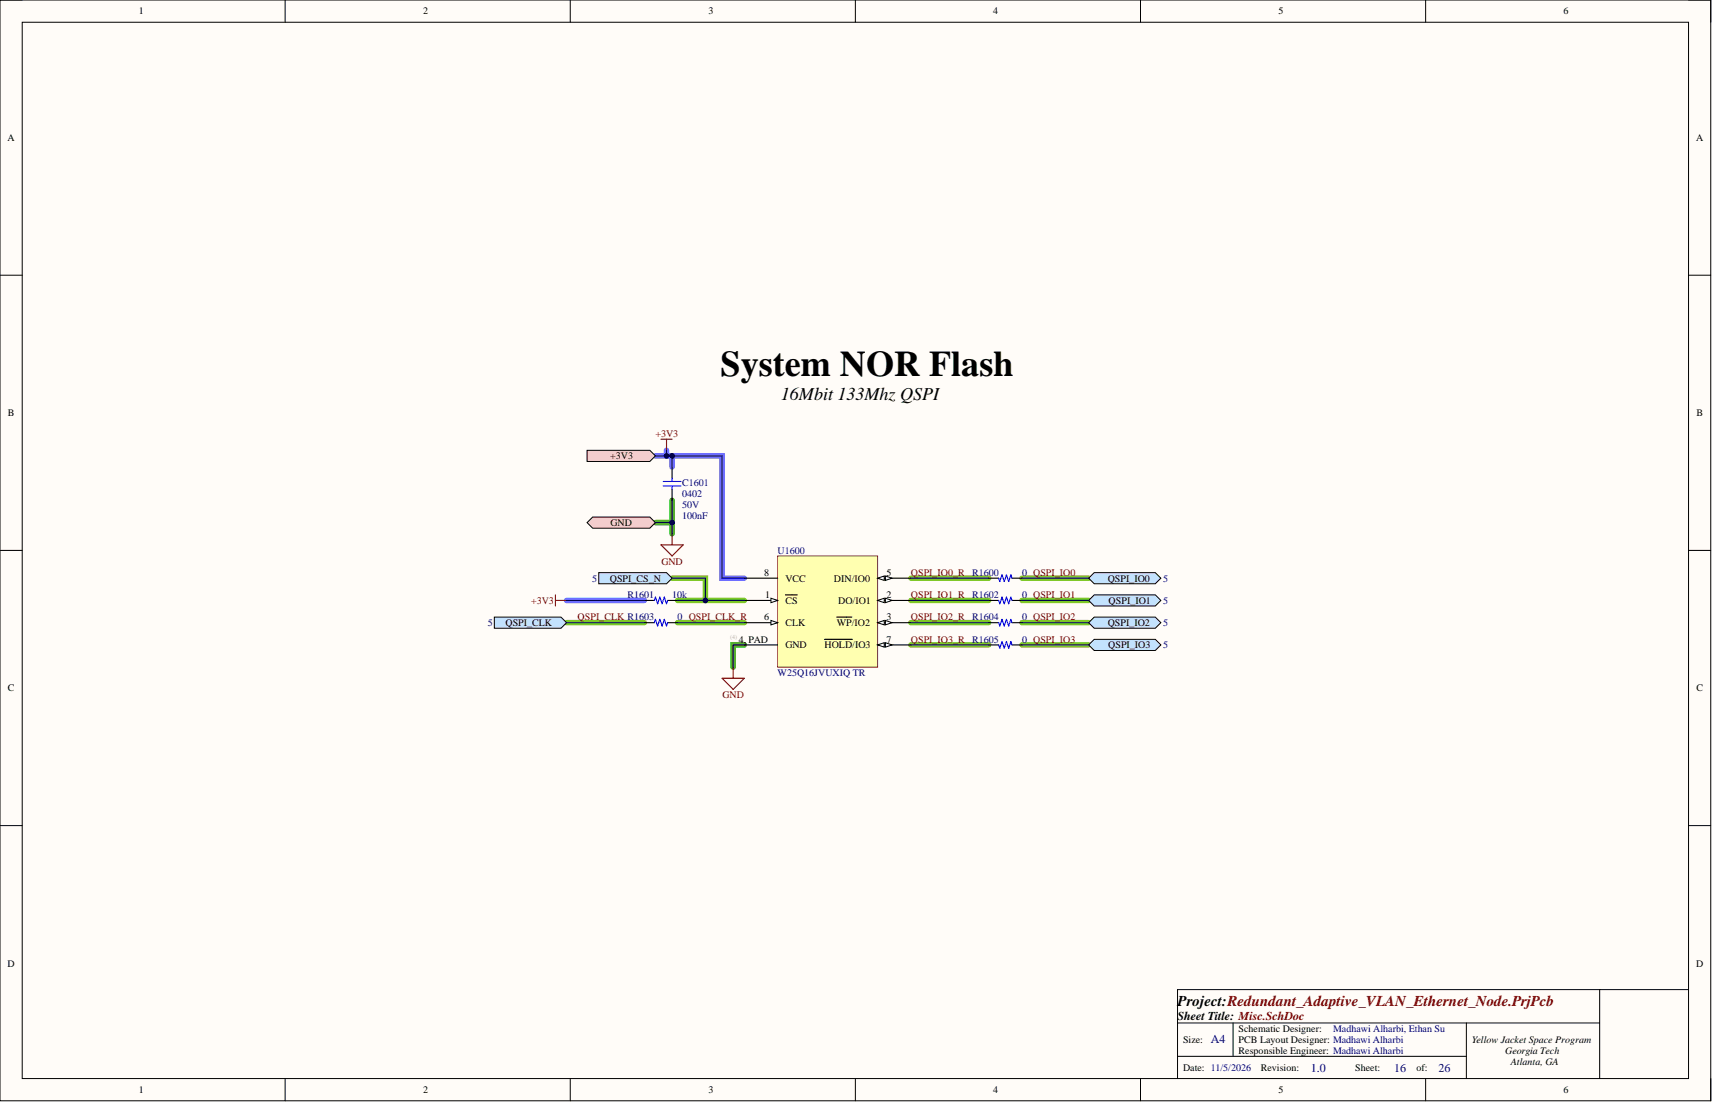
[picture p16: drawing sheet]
<svg xmlns="http://www.w3.org/2000/svg" width="391mm" height="252mm" viewBox="0 0 391 252" stroke-linecap="round" stroke-linejoin="round" font-family="sans-serif">
<defs><g id="words">
<text font-size="8.2" x="164.5" y="85.8">System NOR Flash</text>
<text font-size="4.1" x="178.3" y="91.2">16Mbit 133Mhz QSPI</text>
<text font-size="3.4" x="268.9" y="229.6">Project:Redundant_Adaptive_VLAN_Ethernet_Node.PrjPcb</text>
<text font-size="2.7" x="268.9" y="232.9">Sheet Title: Misc.SchDoc</text>
<g font-size="2.7" fill="#000080">
<text x="276.5" y="238">A4</text>
<text x="299.3" y="244.6">1.0</text>
<text x="318.3" y="244.6">16</text>
<text x="328.5" y="244.6">26</text>
</g>
<g font-size="2.3">
<text x="31.7" y="3.3">1</text>
<text x="96.6" y="3.3">2</text>
<text x="161.8" y="3.3">3</text>
<text x="226.8" y="3.3">4</text>
<text x="291.9" y="3.3">5</text>
<text x="357" y="3.3">6</text>
<text x="1.7" y="32.2">A</text>
<text x="387.3" y="32.2">A</text>
<text x="1.8" y="95">B</text>
<text x="387.3" y="95">B</text>
<text x="139.3" y="104.8">+3V3</text>
<text x="139.4" y="120">GND</text>
<text x="174.5" y="131.5">8</text>
<text x="202.4" y="131.5">5</text>
<text x="139.2" y="132.7">QSPI_CS_N</text>
<text x="174.7" y="136.5">1</text>
<text x="179.3" y="137.8">CS</text>
<text x="179.3" y="132.7">VCC</text>
<text x="190.4" y="132.7">DIN/IO0</text>
<text x="191.4" y="137.8">DO/IO1</text>
<text x="202.4" y="136.5">2</text>
<text x="252.9" y="132.7">QSPI_IO0</text>
<text x="253.1" y="137.8">QSPI_IO1</text>
<text x="115.4" y="142.9">QSPI_CLK</text>
<text x="174.5" y="141.6">6</text>
<text x="179.3" y="142.9">CLK</text>
<text x="191.1" y="142.9">WP/IO2</text>
<text x="202.4" y="141.6">3</text>
<text x="252.9" y="142.9">QSPI_IO2</text>
<text x="168.7" y="146.7">4, PAD</text>
<text x="179.3" y="148">GND</text>
<text x="188.2" y="148">HOLD/IO3</text>
<text x="202.4" y="146.7">7</text>
<text x="253" y="148">QSPI_IO3</text>
<text x="1.8" y="157.8">C</text>
<text x="387.3" y="157.8">C</text>
<text x="1.7" y="220.6">D</text>
<text x="387.3" y="220.6">D</text>
<text x="270.1" y="238.1">Size:</text>
<text x="282.8" y="235.5">Schematic Designer:</text>
<text x="282.8" y="238.1">PCB Layout Designer: Madhawi Alharbi</text>
<text x="336.1" y="238.1">Yellow Jacket Space Program</text>
<text x="270.1" y="244.4">Date: 11/5/2026</text>
<text x="282.8" y="240.6">Responsible Engineer: Madhawi Alharbi</text>
<text x="287.9" y="244.4">Revision:</text>
<text x="309.4" y="244.4">Sheet:</text>
<text x="323.4" y="244.4">of:</text>
<text x="343.7" y="240.6">Georgia Tech</text>
<text x="344.9" y="243.1">Atlanta, GA</text>
<text x="31.7" y="249.5">1</text>
<text x="96.6" y="249.5">2</text>
<text x="161.8" y="249.5">3</text>
<text x="226.8" y="249.5">4</text>
<text x="291.9" y="249.5">5</text>
<text x="357" y="249.5">6</text>
</g>
<g font-size="2.3" fill="#800000">
<text x="149.6" y="99.7">+3V3</text>
<text x="151" y="128.9">GND</text>
<text x="208" y="131.5">QSPI_IO0_R</text>
<text x="121.3" y="137.8">+3V3</text>
<text x="208" y="136.5">QSPI_IO1_R</text>
<text x="131.9" y="141.6">QSPI_CLK R1603</text>
<text x="208" y="141.6">QSPI_IO2_R</text>
<text x="208" y="146.7">QSPI_IO3_R</text>
<text x="164.9" y="159.4">GND</text>
</g>
<g font-size="2.3" fill="#000080">
<text x="155.7" y="113.4">0402</text>
<text x="155.7" y="110.9">C1601</text>
<text x="155.7" y="116">50V</text>
<text x="155.7" y="118.5">100nF</text>
<text x="177.5" y="126.4">U1600</text>
<text x="221.9" y="131.5">R1600</text>
<text x="233.3" y="131.5">0 QSPI_IO0</text>
<text x="135.2" y="132.7">5</text>
<text x="143.3" y="136.5">R1601</text>
<text x="153.4" y="136.5">10k</text>
<text x="221.9" y="136.5">R1602</text>
<text x="233.3" y="136.5">0 QSPI_IO1</text>
<text x="265.6" y="132.7">5</text>
<text x="265.6" y="137.8">5</text>
<text x="111.3" y="142.9">5</text>
<text x="154.7" y="141.6">0 QSPI_CLK_R</text>
<text x="221.9" y="141.6">R1604</text>
<text x="233.3" y="141.6">0 QSPI_IO2</text>
<text x="265.6" y="142.9">5</text>
<text x="221.9" y="146.7">R1605</text>
<text x="233.3" y="146.7">0 QSPI_IO3</text>
<text x="265.6" y="148">5</text>
<text x="177.5" y="154.3">W25Q16JVUXIQ TR</text>
<text x="304.4" y="235.5">Madhawi Alharbi, Ethan Su</text>
</g>
<text font-size="1.4" fill="#b2b0ad" x="166.7" y="145.9">(4)</text>
</g></defs>
<path d="M0 0h390.6v251.3h-390.6z" fill-rule="evenodd" fill="#fffcf8"/>
<path d="M0 0h390.6v251.3h-390.6z" fill="none" stroke="#000" stroke-width=".23"/>
<path d="M5.1 5.1h380.4v241.1h-380.4z" fill-rule="evenodd" fill="#fffcf8"/>
<g fill="none" stroke="#000" stroke-width=".23">
<path d="M0 0h5.1M5.1 5.1h380.4v241.1h-380.4zM65.1 0v5.1M130.2 0v5.1M195.3 0v5.1M260.4 0v5.1M325.5 0v5.1M385.5 0h5.1v5.1M0 62.8h5.1M385.5 62.8h5.1M0 125.6h5.1M385.5 125.6h5.1"/>
<path d="M0 188.4h5.1M385.5 188.4h5.1M268.9 233.5h96.3M281.5 233.5v7.6M334.8 233.5v12.7M365.2 225.9v20.3M385.5 225.9h-116.6v20.3M65.1 246.2v5.1M130.2 246.2v5.1M195.3 246.2v5.1M260.4 246.2v5.1M268.9 241.1h65.9"/>
<path d="M325.5 246.2v5.1M390.6 246.2v5.1"/>
</g>
<path d="M149.6 119.3h3.8v2.5M153.4 114.2v5.1M169.9 147.2h-2.5v5.1" fill="none" stroke="#00be00" stroke-width="1.3"/>
<path d="M153.4 132h7.7v5.1M154.7 137.1h15.2M208 132h17.7M208 137.1h17.7M233.3 132h15.3M233.3 137.1h15.3M129.4 142.1h17.7M154.7 142.1h15.2M208 142.1h17.7M208 147.2h17.7M233.3 142.1h15.3M233.3 147.2h15.3" fill="none" stroke="#7ec826" stroke-width="1.3"/>
<path d="M149.6 104.1h15.3v27.9h5M152.2 102.8v1.3M153.4 104.1v2.5M129.4 137.1h17.7" fill="none" stroke="#6e6eff" stroke-width="1.3"/>
<path d="M177.5 126.9h22.9v25.4h-22.9z" fill-rule="evenodd" fill="#ffffb0"/>
<path d="M177.5 126.9h22.9v25.4h-22.9z" fill="none" stroke="#962c28" stroke-width=".23"/>
<path d="M169.9 137.1h7.6" fill="none" stroke="#000" stroke-width=".25"/>
<path d="M176 136.5l1.5 .6-1.5 .5z" fill="#f8fcff"/>
<path d="M176 136.5l1.5 .6-1.5 .5z" fill="none" stroke="#000" stroke-width=".23"/>
<path d="M179.3 135.8h2.7M200.4 137.1h7.6" fill="none" stroke="#000" stroke-width=".25"/>
<path d="M200.4 137.1l1.5-.6v1.1z" fill="#f8fcff"/>
<path d="M200.4 137.1l1.5-.6v1.1z" fill="none" stroke="#000" stroke-width=".23"/>
<path d="M202.1 136.5l1.6 .6-1.6 .5z" fill="#f8fcff"/>
<path d="M202.1 136.5l1.6 .6-1.6 .5z" fill="none" stroke="#000" stroke-width=".23"/>
<path d="M169.9 142.1h7.6" fill="none" stroke="#000" stroke-width=".25"/>
<path d="M176 141.6l1.5 .5-1.5 .5z" fill="#f8fcff"/>
<path d="M176 141.6l1.5 .5-1.5 .5z" fill="none" stroke="#000" stroke-width=".23"/>
<path d="M200.4 132h7.6" fill="none" stroke="#000" stroke-width=".25"/>
<path d="M200.4 132l1.5-.5v1z" fill="#f8fcff"/>
<path d="M200.4 132l1.5-.5v1z" fill="none" stroke="#000" stroke-width=".23"/>
<path d="M202.1 131.5l1.6 .5-1.6 .5z" fill="#f8fcff"/>
<path d="M202.1 131.5l1.6 .5-1.6 .5z" fill="none" stroke="#000" stroke-width=".23"/>
<path d="M169.9 132h7.6M200.4 147.2h7.6" fill="none" stroke="#000" stroke-width=".25"/>
<path d="M200.4 147.2l1.5-.5v1z" fill="#f8fcff"/>
<path d="M200.4 147.2l1.5-.5v1z" fill="none" stroke="#000" stroke-width=".23"/>
<path d="M202.1 146.7l1.6 .5-1.6 .5z" fill="#f8fcff"/>
<path d="M202.1 146.7l1.6 .5-1.6 .5z" fill="none" stroke="#000" stroke-width=".23"/>
<path d="M188.2 145.9h6.4M200.4 142.1h7.6" fill="none" stroke="#000" stroke-width=".25"/>
<path d="M200.4 142.1l1.5-.5v1z" fill="#f8fcff"/>
<path d="M200.4 142.1l1.5-.5v1z" fill="none" stroke="#000" stroke-width=".23"/>
<path d="M202.1 141.6l1.6 .5-1.6 .5z" fill="#f8fcff"/>
<path d="M202.1 141.6l1.6 .5-1.6 .5z" fill="none" stroke="#000" stroke-width=".23"/>
<path d="M147.1 142.1h2.3M152.4 142.1h2.3M169.9 147.2h7.6M191.1 140.9h3.4" fill="none" stroke="#000" stroke-width=".25"/>
<path d="M164.9 154.8h5l-2.5 2.6zM167.4 152.3v2.5" fill="none" stroke="#800000" stroke-width=".25"/>
<path d="M149.4 142.1l.2-.7 .6 1.5 .5-1.5 .5 1.5 .5-1.5 .5 1.5 .2-.8" fill="none" stroke="#00f" stroke-width=".25"/>
<path d="M112.9 140.9h15.2l1.3 1.2-1.3 1.3h-15.2z" fill-rule="evenodd" fill="#c3e2fd"/>
<path d="M112.9 140.9h15.2l1.3 1.2-1.3 1.3h-15.2z" fill="none" stroke="#000" stroke-width=".23"/>
<path d="M150.9 100.3h2.5M152.2 100.3v2.5M150.9 124.4h5.1l-2.6 2.5zM153.4 121.8v2.6" fill="none" stroke="#800000" stroke-width=".25"/>
<path d="M153.4 106.6v2.5M153.4 111.7v2.5M225.7 132h2.3M231.1 132h2.2" fill="none" stroke="#000" stroke-width=".25"/>
<path d="M151.4 110.9h4.1M151.4 109.9h4.1M153.4 109.1v.8M153.4 110.9v.8M228 132l.3 .7 .5-1.5 .5 1.5 .5-1.5 .5 1.5 .5-1.5 .3 .8" fill="none" stroke="#00f" stroke-width=".25"/>
<path d="M249.8 130.7h14l1.2 1.3-1.2 1.2h-14l-1.2-1.2z" fill-rule="evenodd" fill="#c3e2fd"/>
<path d="M249.8 130.7h14l1.2 1.3-1.2 1.2h-14l-1.2-1.2z" fill="none" stroke="#000" stroke-width=".23"/>
<path d="M225.7 137.1h2.3M231.1 137.1h2.2" fill="none" stroke="#000" stroke-width=".25"/>
<path d="M228 137.1l.3 .7 .5-1.5 .5 1.5 .5-1.5 .5 1.5 .5-1.5 .3 .8" fill="none" stroke="#00f" stroke-width=".25"/>
<path d="M249.8 135.8h14l1.2 1.3-1.2 1.2h-14l-1.2-1.2z" fill-rule="evenodd" fill="#c3e2fd"/>
<path d="M249.8 135.8h14l1.2 1.3-1.2 1.2h-14l-1.2-1.2z" fill="none" stroke="#000" stroke-width=".23"/>
<path d="M225.7 142.1h2.3M231.1 142.1h2.2" fill="none" stroke="#000" stroke-width=".25"/>
<path d="M228 142.1l.3 .8 .5-1.5 .5 1.5 .5-1.5 .5 1.5 .5-1.5 .3 .7" fill="none" stroke="#00f" stroke-width=".25"/>
<path d="M249.8 140.9h14l1.2 1.2-1.2 1.3h-14l-1.2-1.3z" fill-rule="evenodd" fill="#c3e2fd"/>
<path d="M249.8 140.9h14l1.2 1.2-1.2 1.3h-14l-1.2-1.3z" fill="none" stroke="#000" stroke-width=".23"/>
<path d="M225.7 147.2h2.3M231.1 147.2h2.2" fill="none" stroke="#000" stroke-width=".25"/>
<path d="M228 147.2l.3 .8 .5-1.6 .5 1.6 .5-1.6 .5 1.6 .5-1.6 .3 .8" fill="none" stroke="#00f" stroke-width=".25"/>
<path d="M249.8 145.9h14l1.2 1.3-1.2 1.3h-14l-1.2-1.3z" fill-rule="evenodd" fill="#c3e2fd"/>
<path d="M249.8 145.9h14l1.2 1.3-1.2 1.3h-14l-1.2-1.3z" fill="none" stroke="#000" stroke-width=".23"/>
<path d="M147.1 137.1h2.3M152.4 137.1h2.3" fill="none" stroke="#000" stroke-width=".25"/>
<path d="M149.4 137.1l.2-.8 .6 1.5 .5-1.5 .5 1.5 .5-1.5 .5 1.5 .2-.7" fill="none" stroke="#00f" stroke-width=".25"/>
<path d="M126.8 135.8v2.5M126.8 137.1h2.6" fill="none" stroke="#800000" stroke-width=".25"/>
<path d="M136.7 130.7h15.5l1.2 1.3-1.2 1.2h-15.5z" fill-rule="evenodd" fill="#c3e2fd"/>
<path d="M136.7 130.7h15.5l1.2 1.3-1.2 1.2h-15.5z" fill="none" stroke="#000" stroke-width=".23"/>
<path d="M135.3 118h13.1l1.2 1.3-1.2 1.3h-13.1l-1.3-1.3z" fill-rule="evenodd" fill="#f9cccc"/>
<path d="M135.3 118h13.1l1.2 1.3-1.2 1.3h-13.1l-1.3-1.3z" fill="none" stroke="#000" stroke-width=".23"/>
<path d="M134 102.8h14.4l1.2 1.3-1.2 1.2h-14.4z" fill-rule="evenodd" fill="#f9cccc"/>
<path d="M134 102.8h14.4l1.2 1.3-1.2 1.2h-14.4z" fill="none" stroke="#000" stroke-width=".23"/>
<path d="M154.7 137.1h15.2M208 132h17.7M208 137.1h17.7M233.3 132h15.3M233.3 137.1h15.3M129.4 142.1h17.7M154.7 142.1h15.2M169.9 147.2h-2.5v5.1M208 142.1h17.7M208 147.2h17.7M233.3 142.1h15.3M233.3 147.2h15.3" fill="none" stroke="#000080" stroke-width=".25"/>
<circle cx="161.1" cy="137.1" r=".51" fill="#000080"/>
<circle cx="161.1" cy="137.1" r=".51" fill="none" stroke="#000080" stroke-width=".23"/>
<path d="M153.4 132h7.7v5.1" fill="none" stroke="#000080" stroke-width=".25"/>
<circle cx="161.1" cy="137.1" r=".51" fill="#000080"/>
<circle cx="161.1" cy="137.1" r=".51" fill="none" stroke="#000080" stroke-width=".23"/>
<path d="M153.4 104.1v2.5M129.4 137.1h17.7" fill="none" stroke="#000080" stroke-width=".25"/>
<circle cx="153.4" cy="104.1" r=".51" fill="#000080"/>
<circle cx="153.4" cy="104.1" r=".51" fill="none" stroke="#000080" stroke-width=".23"/>
<path d="M153.4 114.2v5.1" fill="none" stroke="#000080" stroke-width=".25"/>
<circle cx="153.4" cy="119.3" r=".51" fill="#000080"/>
<circle cx="153.4" cy="119.3" r=".51" fill="none" stroke="#000080" stroke-width=".23"/>
<path d="M149.6 119.3h3.8v2.5" fill="none" stroke="#000080" stroke-width=".25"/>
<circle cx="153.4" cy="119.3" r=".51" fill="#000080"/>
<circle cx="153.4" cy="119.3" r=".51" fill="none" stroke="#000080" stroke-width=".23"/>
<path d="M152.2 102.8v1.3" fill="none" stroke="#000080" stroke-width=".25"/>
<circle cx="152.2" cy="104.1" r=".51" fill="#000080"/>
<circle cx="152.2" cy="104.1" r=".51" fill="none" stroke="#000080" stroke-width=".23"/>
<path d="M149.6 104.1h15.3v27.9h5" fill="none" stroke="#000080" stroke-width=".25"/>
<circle cx="152.2" cy="104.1" r=".51" fill="#000080"/>
<circle cx="152.2" cy="104.1" r=".51" fill="none" stroke="#000080" stroke-width=".23"/>
<circle cx="153.4" cy="104.1" r=".51" fill="#000080"/>
<circle cx="153.4" cy="104.1" r=".51" fill="none" stroke="#000080" stroke-width=".23"/>
<use href="#words"/>
</svg>
